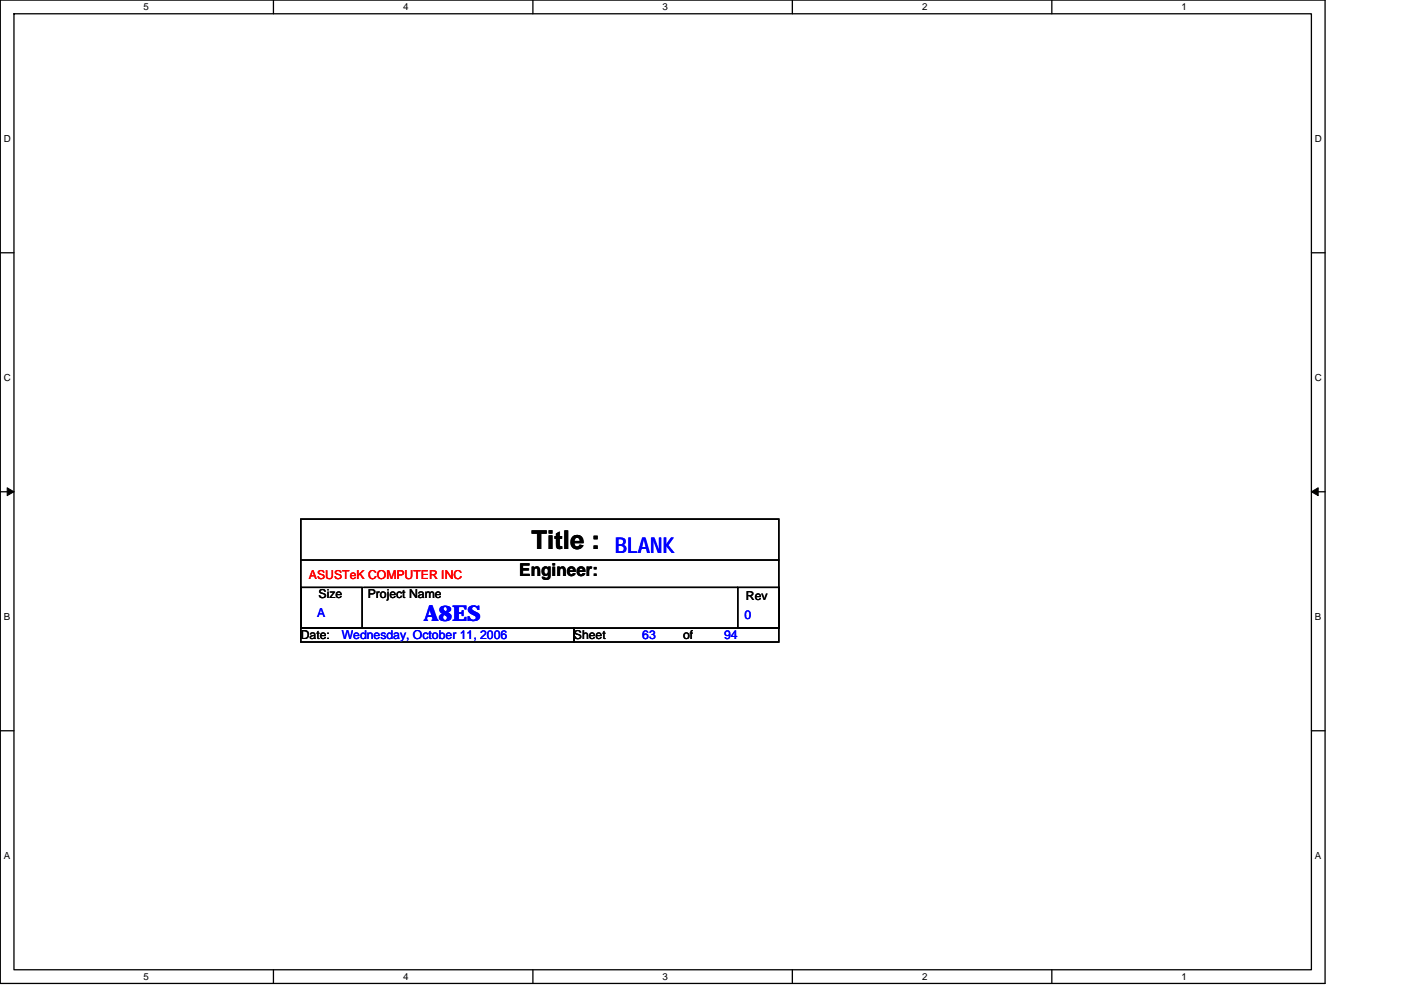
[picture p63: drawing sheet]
<svg xmlns="http://www.w3.org/2000/svg" width="297mm" height="210mm" viewBox="0 0 297 210" stroke-linecap="round" stroke-linejoin="round" font-family="sans-serif">
<defs><g id="words">
<text font-size="5.5" x="112.7" y="116.5">Title :</text>
<g font-size="4.6" fill="#00f">
<text x="130.4" y="117.2">BLANK</text>
<text x="89.8" y="131.8">A8ES</text>
</g>
<text font-size="3.7" x="110.1" y="122.2">Engineer:</text>
<text font-size="2.6" fill="#f00" x="65.5" y="122.8">ASUSTeK COMPUTER INC</text>
<g font-size="2.6" fill="#00f">
<text x="67.2" y="130.9">A</text>
<text x="157.9" y="131.2">0</text>
<text x="72.5" y="135.6">Wednesday, October 11, 2006</text>
<text x="136.2" y="135.6">63</text>
<text x="153.5" y="135.6">94</text>
</g>
<g font-size="2.6">
<text x="67.5" y="126.9">Size</text>
<text x="78" y="126.9">Project Name</text>
<text x="158.2" y="127.1">Rev</text>
<text x="63.8" y="135.6">Date:</text>
<text x="121.7" y="135.6">Sheet</text>
<text x="144.8" y="135.6">of</text>
</g>
<g font-size="2.1">
<text x="30.5" y="2.2">5</text>
<text x="85.5" y="2.2">4</text>
<text x="140.5" y="2.2">3</text>
<text x="195.5" y="2.2">2</text>
<text x="250.5" y="2.2">1</text>
<text x=".8" y="30.1">D</text>
<text x="278.8" y="30.1">D</text>
<text x=".8" y="80.8">C</text>
<text x="278.8" y="80.8">C</text>
<text x=".8" y="131.4">B</text>
<text x="278.8" y="131.4">B</text>
<text x=".8" y="182.1">A</text>
<text x="278.8" y="182.1">A</text>
<text x="30.5" y="207.8">5</text>
<text x="85.5" y="207.8">4</text>
<text x="140.5" y="207.8">3</text>
<text x="195.5" y="207.8">2</text>
<text x="250.5" y="207.8">1</text>
</g>
</g></defs>
<path d="M.1 0h280.8v208.5h-280.8zM3 2.9h275v202.7h-275z" fill="none" stroke="#000" stroke-width=".28"/>
<g fill="#fff">
<path d="M30.5 .3h1.1v2.3h-1.1z"/>
<path d="M30.5 205.9h1.1v2.3h-1.1z"/>
</g>
<path d="M58 0v2.9M58 205.6v2.9" fill="none" stroke="#000" stroke-width=".28"/>
<g fill="#fff">
<path d="M85.5 .3h1.1v2.3h-1.1z"/>
<path d="M85.5 205.9h1.1v2.3h-1.1z"/>
</g>
<path d="M113 0v2.9M113 205.6v2.9" fill="none" stroke="#000" stroke-width=".28"/>
<g fill="#fff">
<path d="M140.5 .3h1.1v2.3h-1.1z"/>
<path d="M140.5 205.9h1.1v2.3h-1.1z"/>
</g>
<path d="M168 0v2.9M168 205.6v2.9" fill="none" stroke="#000" stroke-width=".28"/>
<g fill="#fff">
<path d="M195.5 .3h1.2v2.3h-1.2z"/>
<path d="M195.5 205.9h1.2v2.3h-1.2z"/>
</g>
<path d="M223 0v2.9M223 205.6v2.9" fill="none" stroke="#000" stroke-width=".28"/>
<g fill="#fff">
<path d="M250.5 .3h1.2v2.3h-1.2z"/>
<path d="M250.5 205.9h1.2v2.3h-1.2z"/>
<path d="M.8 28.3h1.5v2.3h-1.5z"/>
<path d="M278.8 28.3h1.5v2.3h-1.5z"/>
<path d="M.8 78.9h1.5v2.3h-1.5z"/>
<path d="M278.8 78.9h1.5v2.3h-1.5z"/>
</g>
<path d="M.1 53.6h2.9M278 53.6h2.9" fill="none" stroke="#000" stroke-width=".28"/>
<g fill="#fff">
<path d="M.8 129.6h1.4v2.3h-1.4z"/>
<path d="M278.8 129.6h1.4v2.3h-1.4z"/>
</g>
<path d="M.1 104.3h2.9M278 104.3h2.9" fill="none" stroke="#000" stroke-width=".28"/>
<path d="M1.5 103.4l1.5 .9-1.5 .8zM278 104.3l1.5-.9v1.7z" fill="#000" stroke="#000" stroke-width=".21"/>
<g fill="#fff">
<path d="M.8 180.3h1.4v2.3h-1.4z"/>
<path d="M278.8 180.3h1.4v2.3h-1.4z"/>
</g>
<path d="M63.8 110.1h101.3v23.1h-101.3zM63.8 118.7h101.3M63.8 124.5h13v8.7h-13zM63.8 133.2h57.9v2.9h-57.9zM77.1 124.5h79.3M121.7 133.2h43.4v2.9h-43.4zM156.4 124.5h8.7v8.7h-8.7zM.1 154.9h2.9M278 154.9h2.9" fill="none" stroke="#000" stroke-width=".28"/>
<use href="#words"/>
</svg>
